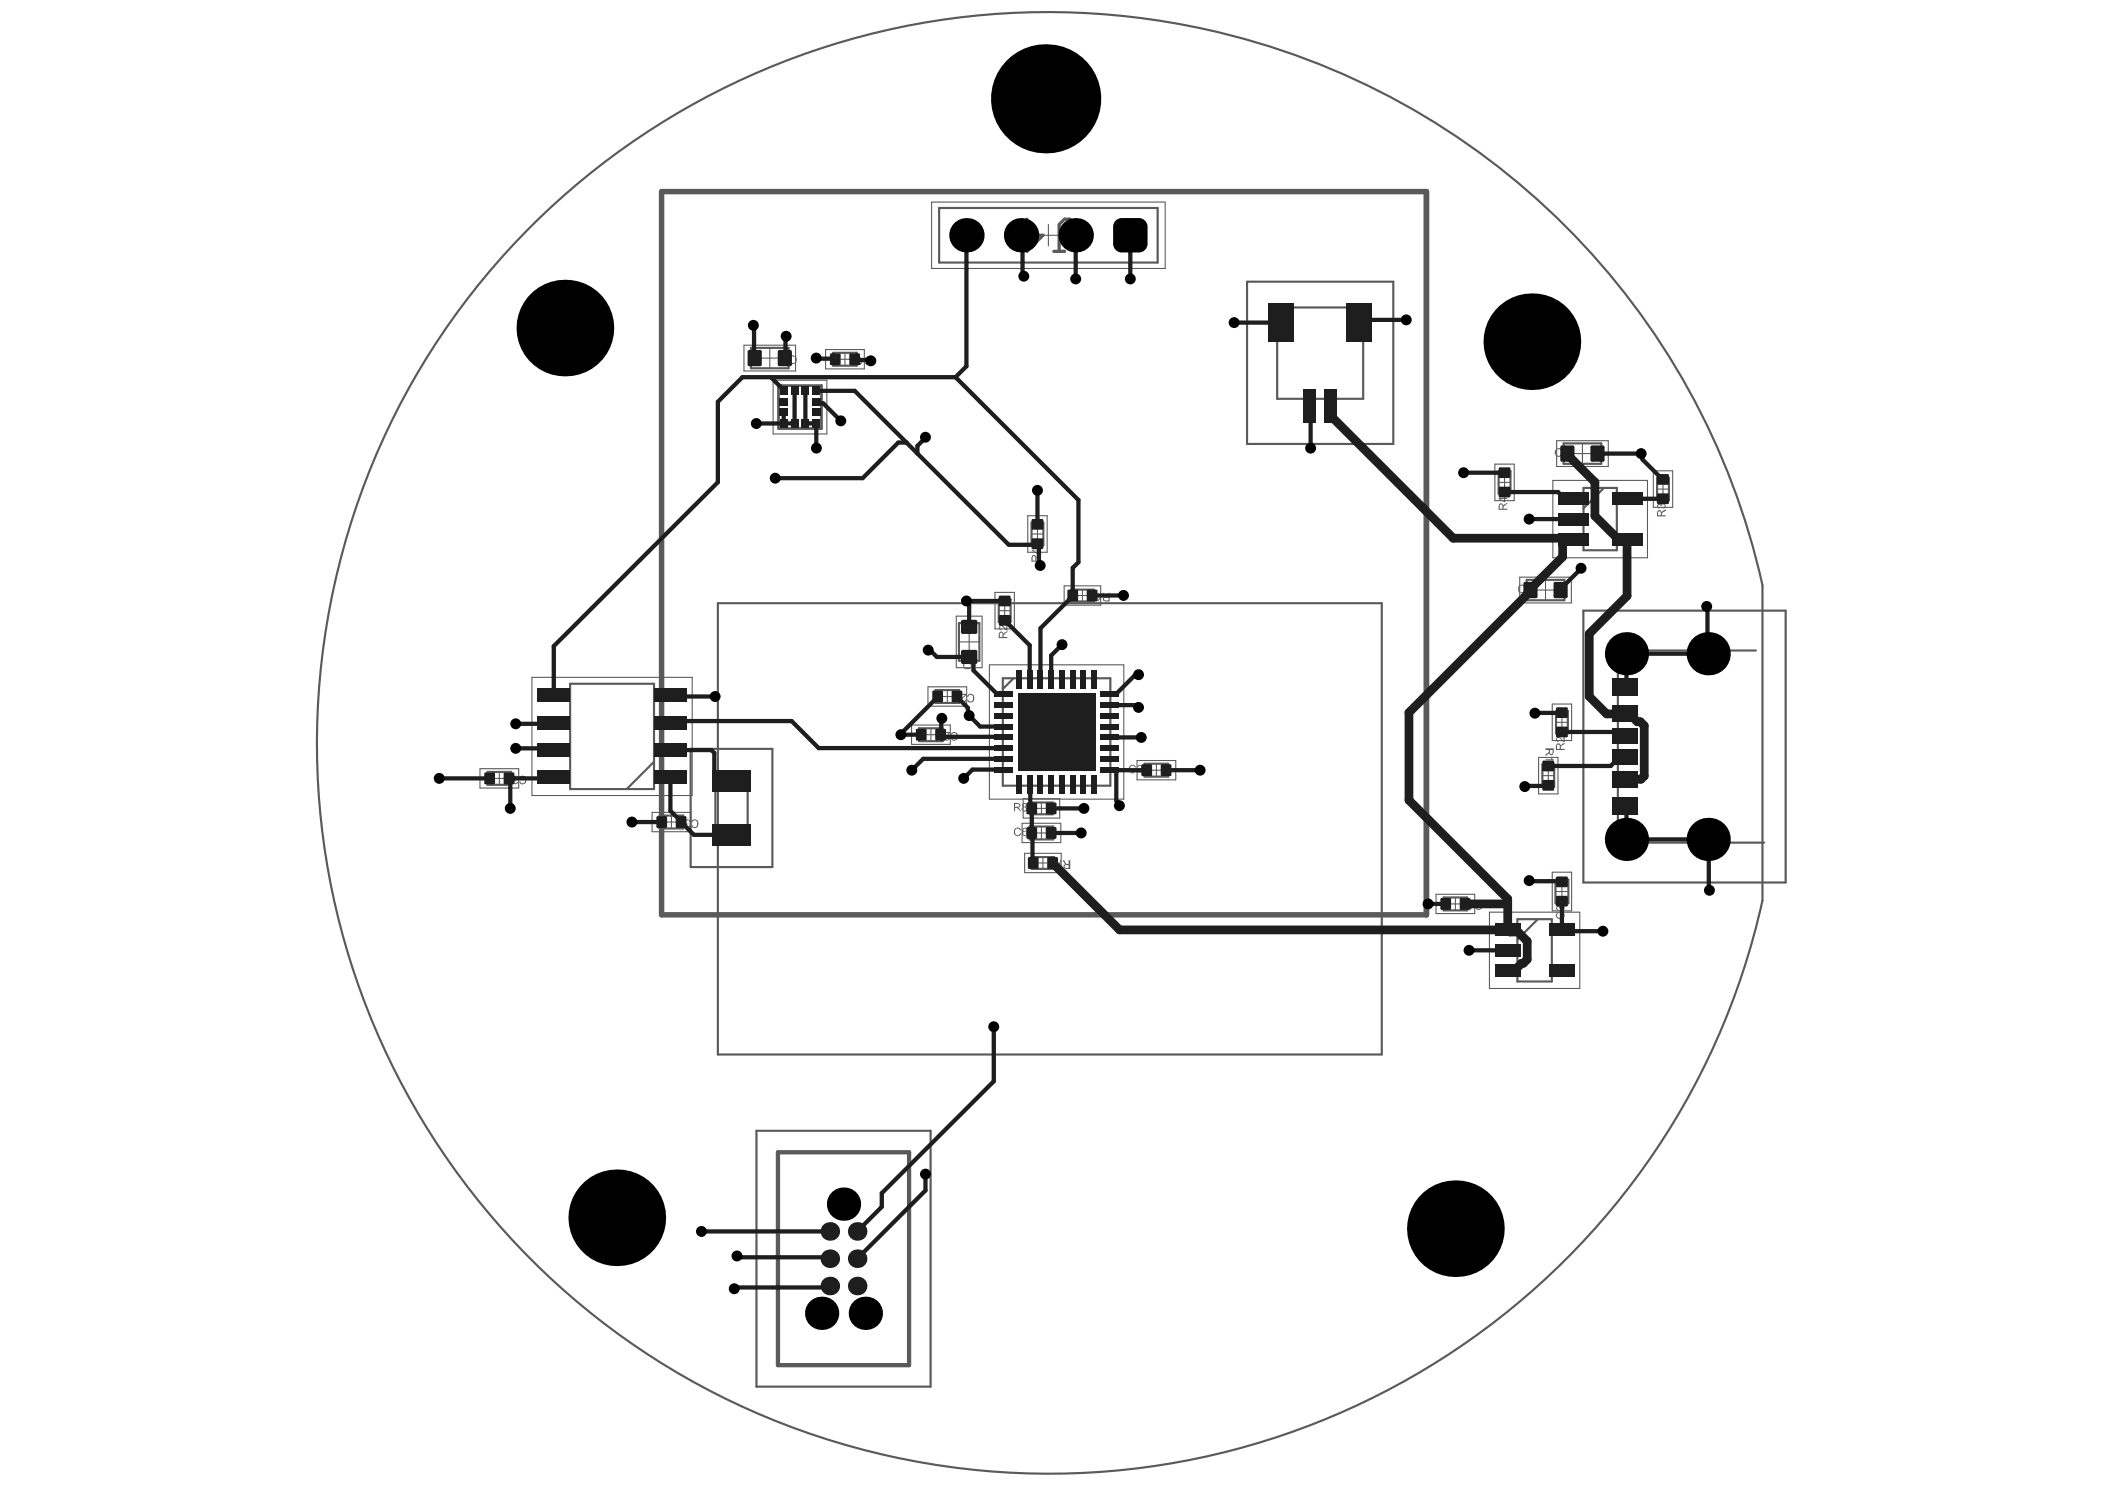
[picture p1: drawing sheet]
<svg xmlns="http://www.w3.org/2000/svg" width="297mm" height="210mm" viewBox="0 0 297 210" stroke-linecap="round" stroke-linejoin="round" font-family="sans-serif">
<g fill="#5a5a5a">
<path d="M136 93.6l.3-.2v.2a.34 .34 0 0 0-.2 .3 .34 .34 0 0 0 .1 .3h.2a.41 .41 0 0 0 .5 0 .41 .41 0 0 0 0-.6h-.2l.1-.2a.52 .52 0 0 1 .3 .7 .52 .52 0 0 1-.6 .3 .5 .5 0 0 1-.5-.2 .5 .5 0 0 1 0-.6z"/>
<path d="M136 92.6h.5l.5 .5v-.5h.1v.7h-.1l-.4-.4a.27 .27 0 0 0-.3-.2 .27 .27 0 0 0-.2 .3l.2 .1v.1h-.2l-.2-.2z"/>
<path d="M135.9 91.9h1.2v.1h-.9l.2 .2h-.2z"/>
<path d="M149.6 121.4h.1v.2l-.4 .8h.6v.1h-.8l.4-.6z"/>
<path d="M122.1 50.4a.6 .6 0 0 1 1 .4 .6 .6 0 0 1-.8 .7l-.3-.2 .2-.2a.39 .39 0 0 0 .6 .2 .39 .39 0 0 0 0-.6v-.2h-.1a.26 .26 0 0 0-.4-.1 .26 .26 0 0 0-.1 .3h-.2z"/>
<path d="M141 88.3a.31 .31 0 0 1 .5 0l.5 .4v-.5h.2v.7h-.4l-.3-.4a.25 .25 0 0 0-.2-.2 .25 .25 0 0 0-.2 .2v.2l.2 .1v.1h-.2l-.2-.3z"/>
<path d="M150.2 122.2l.1 .2h.5v-.4h-.5zM149.9 121.4h.3l.3 .5h.3v-.5h.2v1.2h-.6l-.3-.2-.1-.1 .1-.3 .3-.1h-.1z"/>
<path d="M121.4 50.7v.6l.4-.6zM121.3 50.4h.1v.2h.6v.1l-.6 .8h-.1v-.8h-.2v-.1h.2z"/>
<path d="M120.4 50.5l-.1 .3v.3h.1a.23 .23 0 0 0 .3 .3 .23 .23 0 0 0 .1-.4v-.2a.25 .25 0 0 0-.1-.3 .25 .25 0 0 0-.3 0zM120.3 50.5a.4 .4 0 0 1 .5-.1 .4 .4 0 0 1 .2 .5v.1a.4 .4 0 0 1-.5 .5 .4 .4 0 0 1-.2-.6z"/>
<path d="M141.1 89.4v.5h.4v-.3a.21 .21 0 0 0-.2-.3 .21 .21 0 0 0-.2 .1zM141 89.2a.34 .34 0 0 1 .4-.1 .34 .34 0 0 1 .2 .3l.1-.2 .5-.2v.2l-.6 .4v.3h.6v.1h-1.3z"/>
<path d="M141.1 87.5a.35 .35 0 0 0 .2 .4 .35 .35 0 0 0 .3 0 .25 .25 0 0 0 .3-.1 .25 .25 0 0 0 0-.3l-.7-.1zM141 87.4a.84 .84 0 0 1 1.2 .1 .29 .29 0 0 1-.4 .4 .56 .56 0 0 1-.5 .1 .56 .56 0 0 1-.4-.5z"/>
</g>
<path d="M144.9 30.9v4.6l2.3-2.3h-3.1M148.7 35.5h1.5M151.7 31.7l-.7-.8h-.8l-.7 .8v3.8" fill="none" stroke="#5a5a5a" stroke-width=".46"/>
<g fill="#5a5a5a">
<path d="M219.5 63.4a.53 .53 0 0 1 .9 .1l-.1 .1a.36 .36 0 0 0-.5-.2 .36 .36 0 0 0-.2 .4 .41 .41 0 0 0 .2 .5h.1a.27 .27 0 0 0 .4-.3l.1 .1a.27 .27 0 0 1-.3 .3 .46 .46 0 0 1-.7-.4z"/>
<path d="M220.7 63.5l.4-.3v1.2h-.2v-.9l-.2 .2z"/>
<path d="M97.7 115.7h.1a.48 .48 0 0 1 .6 0v.1a.57 .57 0 0 1 0 .8 .57 .57 0 0 1-.8 0l-.1-.2h.3a.34 .34 0 0 0 .2 .3 .34 .34 0 0 0 .4-.2v-.2a.41 .41 0 0 0-.1-.5 .41 .41 0 0 0-.5 0l-.1 .2h-.2z"/>
<path d="M96.7 115.7l.2-.1h.2l.3 .1-.1 .3a.26 .26 0 0 0-.3-.3 .26 .26 0 0 0-.2 .3 .26 .26 0 0 0 .3 .2v.1a.2 .2 0 0 0-.2 0 .2 .2 0 0 0 0 .3 .17 .17 0 0 0 .2 .1 .17 .17 0 0 0 .1-.3l.2 .1a.35 .35 0 0 1-.6 .2l-.1-.1 .1-.3-.1-.2z"/>
<path d="M96 115.6h.1v.9l.3-.2v.2l-.3 .3h-.1z"/>
<path d="M136.6 97.9h.2a.48 .48 0 0 1 .6 .1v.1a.57 .57 0 0 1-.1 .8 .57 .57 0 0 1-.8 0v-.2h.2a.34 .34 0 0 0 .3 .3 .34 .34 0 0 0 .3-.2v-.2a.41 .41 0 0 0-.1-.5 .41 .41 0 0 0-.5 0l-.1 .2h-.1z"/>
<path d="M135.6 97.9h.8v.1l-.4 .4a.27 .27 0 0 0-.2 .3 .27 .27 0 0 0 .3 .2v-.2l.2 .1a.35 .35 0 0 1-.6 .2 .35 .35 0 0 1 .1-.6l.3-.4h-.5z"/>
<path d="M134.8 97.9a.38 .38 0 0 1 .7 .3l-.2 .1a.23 .23 0 0 0-.3-.3 .23 .23 0 0 0-.2 .3 .23 .23 0 0 0 .3 .2l-.2 .1a.19 .19 0 0 0 0 .3 .19 .19 0 0 0 .3 0l.1-.2 .2 .1h-.1a.31 .31 0 0 1-.4 .3 .31 .31 0 0 1-.2-.4l.1-.1-.1-.1a.33 .33 0 0 1 0-.6z"/>
<path d="M154 83.6h.2v.9l.2-.1v.1l-.3 .4h-.1z"/>
<path d="M219.6 104l.2-.1a.87 .87 0 0 1 .8 .6v-.6h.2v.8l-.2-.1-.4-.3a.23 .23 0 0 0-.3-.3 .23 .23 0 0 0-.2 .3 .23 .23 0 0 0 .2 .2v.1h-.2a.3 .3 0 0 1-.1-.5z"/>
<path d="M134.3 103.3h.1a.48 .48 0 0 1 .7 .1v.1a.57 .57 0 0 1-.1 .8 .57 .57 0 0 1-.8 0l-.1-.2h.3a.34 .34 0 0 0 .3 .2 .34 .34 0 0 0 .3-.1v-.2a.41 .41 0 0 0-.1-.5 .41 .41 0 0 0-.5 0l-.1 .2-.2-.1z"/>
<path d="M133.3 103.3h.8v.1l-.4 .4a.27 .27 0 0 0-.3 .3 .27 .27 0 0 0 .4 .2v-.2l.2 .1a.35 .35 0 0 1-.6 .2 .35 .35 0 0 1 .1-.6l.3-.4h-.5z"/>
<path d="M132.4 103.3h.7v.3l-.4 .3a.25 .25 0 0 0-.2 .2 .25 .25 0 0 0 .2 .2h.2l.1-.2h.1l-.1 .2a.35 .35 0 0 1-.6 0 .35 .35 0 0 1 .2-.5l.3-.4h-.5z"/>
<path d="M73.4 109.5h.1a.48 .48 0 0 1 .7 .1 .57 .57 0 0 1-.1 .9 .57 .57 0 0 1-.8-.1l-.1-.1h.3a.34 .34 0 0 0 .3 .2 .34 .34 0 0 0 .3-.2v-.1a.41 .41 0 0 0-.1-.6 .41 .41 0 0 0-.5 0l-.1 .3-.2-.1z"/>
<path d="M72.4 109.6l.2-.2h.3l.2 .2-.1 .2a.26 .26 0 0 0-.3-.3 .26 .26 0 0 0-.2 .4 .26 .26 0 0 0 .4 .1v.1a.2 .2 0 0 0-.3 .1 .2 .2 0 0 0 0 .2 .17 .17 0 0 0 .3 .1 .17 .17 0 0 0 0-.2h.2a.35 .35 0 0 1-.6 .3l-.1-.2 .1-.3-.1-.1z"/>
<path d="M159.3 108.1a.51 .51 0 0 1 .6-.2 .51 .51 0 0 1 .4 .4h-.2a.32 .32 0 0 0-.3-.3 .32 .32 0 0 0-.3 .3 .34 .34 0 0 0 .2 .6 .33 .33 0 0 0 .3 0 .33 .33 0 0 0 .2-.3l.2 .1a.64 .64 0 0 1-.9 .3l-.2-.4z"/>
<path d="M160.5 108a.39 .39 0 0 1 .6 0 .39 .39 0 0 1-.1 .6l-.3 .4h.5h-.8l.1-.2 .4-.3a.25 .25 0 0 0 .1-.2 .25 .25 0 0 0-.1-.3h-.2v.2l-.3 .1z"/>
<path d="M111.6 50.2h.1a.48 .48 0 0 1 .6 .1v.1a.57 .57 0 0 1 0 .8 .57 .57 0 0 1-.8-.1l-.1-.1h.2a.34 .34 0 0 0 .3 .2 .34 .34 0 0 0 .3-.1v-.2a.41 .41 0 0 0 0-.5 .41 .41 0 0 0-.6 0v.2l-.2-.1z"/>
<path d="M109.9 50.1h.1v1l.2-.2v.2l-.3 .3z"/>
<path d="M143.1 117a.54 .54 0 0 1 .5-.3 .54 .54 0 0 1 .5 .4h-.2a.38 .38 0 0 0-.5-.2 .38 .38 0 0 0-.2 .5 .35 .35 0 0 0 .3 .4 .35 .35 0 0 0 .4-.3l.2 .1a.51 .51 0 0 1-.6 .4 .51 .51 0 0 1-.4-.6z"/>
<path d="M233.9 71.1h.1a.22 .22 0 0 1 .2 0 .22 .22 0 0 1 .2 .1 .37 .37 0 0 1 .5-.1 .37 .37 0 0 1 .1 .5l-.2 .2-.1-.2a.22 .22 0 0 0 .2-.1 .22 .22 0 0 0-.1-.3 .22 .22 0 0 0-.3 .1l-.1 .2a.21 .21 0 0 0-.3-.3 .21 .21 0 0 0-.1 .3l.2 .1-.1 .2a.46 .46 0 0 1-.2-.7z"/>
<path d="M219.6 128.8l.2-.1h.1v.1a.32 .32 0 0 0-.2 .3 .32 .32 0 0 0 .2 .3 .47 .47 0 0 0 .5 0 .47 .47 0 0 0 .2-.4l-.3-.3 .1-.1a.64 .64 0 0 1 .3 .8h-.1a.6 .6 0 0 1-.6 .3 .6 .6 0 0 1-.4-.6z"/>
<path d="M219.6 127.9a.3 .3 0 0 1 .5 .1 .37 .37 0 0 1 .6-.2 .37 .37 0 0 1-.1 .6l-.1 .1-.1-.1a.23 .23 0 0 0 .2-.3 .23 .23 0 0 0-.3-.2 .23 .23 0 0 0-.1 .3l-.2-.2a.19 .19 0 0 0-.2 0 .19 .19 0 0 0 0 .3l.1 .1v.1l-.3-.3z"/>
<path d="M214.3 82.6a.55 .55 0 0 1 .9 .3h-.2a.34 .34 0 0 0-.3-.3 .34 .34 0 0 0-.3 .2v.1a.41 .41 0 0 0 .1 .6 .41 .41 0 0 0 .5 0l.1-.3 .1 .1a.52 .52 0 0 1-.6 .4 .52 .52 0 0 1-.4-.7z"/>
<path d="M215.4 82.6l.1-.1a.39 .39 0 0 1 .5 .1 .39 .39 0 0 1-.1 .6l-.4 .3h.6v.1h-.8l.4-.4a.27 .27 0 0 0 .2-.3 .27 .27 0 0 0-.3-.3l-.1 .3h-.1z"/>
<path d="M208.3 127.2h.2a.48 .48 0 0 1 .6 .1v.1a.57 .57 0 0 1-.1 .8 .57 .57 0 0 1-.8-.1l-.1-.1h.3a.34 .34 0 0 0 .3 .2 .34 .34 0 0 0 .3-.2v-.1a.41 .41 0 0 0-.1-.5 .41 .41 0 0 0-.5 0l-.1 .2-.2-.1z"/>
<path d="M218.1 107.1h.8l-.1-.2 .1-.1 .3 .5h-1.1z"/>
<path d="M155.8 84.4l.1 .3h.5v-.4zM155.6 83.6h.1l.3 .6h.4v-.6h.2v1.3h-.6a.35 .35 0 0 1-.4-.4 .35 .35 0 0 1 .4-.3l-.3-.2z"/>
<path d="M155 84.1v.5l.3-.5zM154.9 83.6h.1v.3h.5v.2l-.5 .8h-.1v-.8h-.2v-.2h.2z"/>
<path d="M211.6 71.3v.5h.4v-.3a.21 .21 0 0 0-.1-.3 .21 .21 0 0 0-.3 .1zM211.5 71.1a.34 .34 0 0 1 .4-.1 .34 .34 0 0 1 .3 .3v-.2l.5-.2v.2l-.5 .4v.3h.5v.1h-1.2z"/>
<path d="M211.7 70.4l.5 .4v-.4zM211.5 70.2h.7v-.1h.2v.1h.3v.2h-.3v.4h-.2l-.7-.4z"/>
<path d="M219.7 105.1v.5h.4v-.3a.21 .21 0 0 0-.1-.3 .21 .21 0 0 0-.3 .1zM219.6 105l.2-.1a.41 .41 0 0 1 .5 .3l.1-.2 .4-.2v.2l-.5 .3v.3h.5v.2h-1.2z"/>
<path d="M71.6 109.6v.5a.26 .26 0 0 0 .1 .4 .26 .26 0 0 0 .4-.2v-.2a.42 .42 0 0 0-.4-.5zM71.5 109.6a.31 .31 0 0 1 .6 0 .68 .68 0 0 1-.3 1 .78 .78 0 0 1-.3-1z"/>
<path d="M161.6 108l-.1 .5a.28 .28 0 0 0 0 .3 .28 .28 0 0 0 .4 .1l.1-.4a.4 .4 0 0 0-.4-.5zM161.4 108a.39 .39 0 0 1 .6 0v.1a.77 .77 0 0 1-.2 1 .29 .29 0 0 1-.4-.3z"/>
<path d="M145.7 78.5v.6h.4v-.4a.21 .21 0 0 0-.1-.3 .21 .21 0 0 0-.3 .1zM145.6 78.4l.2-.1a.41 .41 0 0 1 .4 .3l.2-.2 .4-.2v.2l-.6 .3v.4h.6v.1h-1.3z"/>
<path d="M145.8 77.6l.5 .4v-.4zM145.5 77.5h.8v-.1h.2v.1h.3v.1h-.3v.6h-.2z"/>
<path d="M145.7 76.7a.45 .45 0 0 0 .3 .4 .45 .45 0 0 0 .5-.1 .21 .21 0 0 0 .1-.3 .21 .21 0 0 0-.3-.1zM145.6 76.6a1.02 1.02 0 0 1 1.1 0 .27 .27 0 0 1-.1 .5 .71 .71 0 0 1-1.1-.3z"/>
<path d="M110.9 50.6v.5l.3-.5zM110.7 50.1h.2v.3h.4v.2l-.5 .8h-.1v-.8h-.2v-.2h.2z"/>
<path d="M144.3 116.9h.1a.29 .29 0 0 1 .3-.2 .29 .29 0 0 1 .2 .3h-.1a.25 .25 0 0 0-.4-.1 .25 .25 0 0 0 0 .4l.1-.1a.39 .39 0 0 1 .5 .2 .39 .39 0 0 1-.2 .5 .39 .39 0 0 1-.5-.1l-.1-.1zM144.4 117.4a.25 .25 0 0 0 .1 .4 .25 .25 0 0 0 .3-.1 .25 .25 0 0 0-.1-.4h-.2z"/>
<path d="M143.2 113.4v.4h.3a.21 .21 0 0 0 .4-.1 .21 .21 0 0 0-.3-.3zM143.1 113.3h.8a.28 .28 0 0 1 .1 .4 .28 .28 0 0 1-.3 .2l.4 .5h-.2l-.4-.4h-.3v.4h-.1z"/>
<path d="M144.4 113.5v.1a.16 .16 0 0 0 .1 .2 .16 .16 0 0 0 .2-.1h.1l-.1-.3zM144.3 114a.26 .26 0 0 0 .2 .4 .26 .26 0 0 0 .3-.3 .26 .26 0 0 0-.3-.2zM144.2 113.4h.1a.29 .29 0 0 1 .3-.1 .29 .29 0 0 1 .3 .3v.2h-.2a.37 .37 0 0 1 .1 .6 .37 .37 0 0 1-.6-.1v-.3l.2-.2-.2-.1z"/>
<path d="M234 72.2v.5h.4v-.5l-.2-.1zM233.9 72.1l.3-.2 .2 .2 .1 .2v-.2l.6-.3v.3l-.6 .3v.3h.6v.1h-1.3z"/>
<path d="M207.6 127.6v.5l.3-.5zM207.5 127.1h.1v.3h.5v.2l-.6 .8v-.8h-.2v-.2h.2z"/>
<path d="M218.7 105.8v.5a.22 .22 0 0 0 .3 0 .22 .22 0 0 0 .1-.2v-.3zM218.1 105.6h1.1v.8l-.3 .2-.3-.2v-.2v.1l-.5 .3v-.2l.5-.3v-.3h-.5z"/>
</g>
<g fill="none" stroke="#5a5a5a" stroke-width=".15">
<path d="M131.5 28.5h32.9v9.4h-32.9zM146.4 33.2h3.1M147.9 31.7v3M105 48.7h7.3v3.6h-7.3zM107.2 50.5h2.9M108.6 49.1v2.9M109.1 53.6h7.6v7.6h-7.6zM116.5 49.3h5.5v2.7h-5.5zM118.4 50.7h1.7M119.2 49.8v1.7M145 72.8h2.8v5.1h-2.8zM145.6 75.3h1.6"/>
<path d="M146.4 74.5v1.7M210.9 65.5h2.8v5.1h-2.8zM211.5 68h1.6M212.3 67.2v1.7M219.1 67.8h13.4v10.9h-13.4zM219.7 62.2h7.2v3.6h-7.2zM221.9 64h2.8M223.3 62.5v2.9M233.3 66.4h2.7v5.2h-2.7zM233.8 69h1.7M234.7 68.2v1.6M75.1 95.5h22.6v16.7h-22.6z"/>
<path d="M130.9 96.9h5.5v2.7h-5.5zM132.8 98.3h1.7M133.7 97.4v1.7M134.9 86.9h3.7v7.3h-3.7zM135.3 90.6h2.9M136.8 89.1v2.9M139.6 93.8h19v18.9h-19zM140.4 83.6h2.7v5.1h-2.7zM140.9 86.1h1.7M141.8 85.3v1.7M150.2 82.6h5.1v2.8h-5.1zM151.9 84h1.7"/>
<path d="M152.7 83.2v1.6M214.5 81.4h7.2v3.7h-7.2zM216.7 83.2h2.8M218.1 81.8v2.9M219 99.3h2.8v5.2h-2.8zM67.7 108.4h5.5v2.8h-5.5zM69.6 109.8h1.7M70.5 109v1.6M92 114.6h5.5v2.7h-5.5zM93.9 116h1.7M94.7 115.1v1.7M128.6 102.3h5.5v2.7h-5.5z"/>
<path d="M130.5 103.6h1.7M131.4 102.8v1.7M144.2 116.1h5.5v2.8h-5.5zM144.4 112.7h5.1v2.7h-5.1zM146.1 117.5h1.7M146.1 114h1.7M147 113.2v1.7M147 116.7v1.6M160.4 107.3h5.5v2.7h-5.5zM162.3 108.6h1.7M163.2 107.8v1.7M217.1 106.8h2.7v5.2h-2.7z"/>
<path d="M217.6 109.4h1.7M218.5 108.6v1.6M219.6 101.9h1.6M220.4 101.1v1.6M144.6 120.4h5.1v2.7h-5.1zM146.3 121.7h1.7M147.2 120.9v1.7M202.6 126.1h5.5v2.8h-5.5zM204.5 127.5h1.7M205.4 126.7v1.6M210.2 128.7h12.7v10.7h-12.7zM219 123h2.8v5.5h-2.8z"/>
<path d="M219.6 125.8h1.6M220.4 124.9v1.7"/>
</g>
<g fill="none" stroke="#5a5a5a" stroke-width=".3">
<path d="M76.8 30.1a103.2 103.2 0 0 1 171.9 52.5v44.4a103.2 103.2 0 0 1-119.5 79.2 103.2 103.2 0 0 1-83.3-116.7 102.7 102.7 0 0 1 30.9-59.4zM132.5 29.3h30.9v7.7h-30.9zM176 39.7h20.6v22.9h-20.6zM106 49.1h5.3v2.9h-5.3zM117.6 49.8h3.3v1.8h-3.3zM180.2 43.4h12.2v12.9h-12.2zM145.6 73.7h1.6v3.2h-1.6zM211.5 66.5h1.6v3.1h-1.6zM220.6 62.5h5.4v2.9h-5.4zM223.4 68.8h4.8v8.8h-4.8zM226.3 68.8l-2.9 2.9M233.8 67.4h1.7v3.2h-1.7z"/>
<path d="M80.5 96.5h11.8v14.8h-11.8zM101.3 85.1h93.7v63.7h-93.7zM132 97.3h3.3v1.9h-3.3zM135.3 87.9h2.9v5.3h-2.9zM140.9 84.5h1.7v3.2h-1.7zM141.5 95.7h15.2v15.1h-15.2zM143 95.7l-1.5 1.5M151.1 83.2h3.2v1.6h-3.2zM215.4 81.8h5.3v2.9h-5.3zM223.4 86.1h28.6v38.4h-28.6zM247.8 91.8h-19.5v27.1h20.6M68.8 108.9h3.3v1.8h-3.3z"/>
<path d="M92.3 107.5l-3.9 3.8M93.1 115.1h3.3v1.8h-3.3zM97.5 105.6h11.5v16.7h-11.5zM100.9 109.1h4.6v9.7h-4.6zM129.7 102.7h3.3v1.9h-3.3zM145.3 116.6h3.3v1.8h-3.3zM145.4 113.2h3.2v1.7h-3.2zM161.5 107.7h3.4v1.9h-3.4zM217.6 107.8h1.7v3.2h-1.7zM219.6 100.3h1.6v3.2h-1.6zM145.6 120.9h3.2v1.7h-3.2zM203.7 126.6h3.3v1.8h-3.3z"/>
<path d="M214.1 129.7h4.9v8.8h-4.9zM217 129.7l-2.9 2.8M219.5 124.1h1.8v3.3h-1.8zM106.7 159.5h24.6v36.1h-24.6z"/>
<circle cx="115.2" cy="55.2" r=".15"/>
</g>
<path d="M109.8 162.5h18.5v30.1h-18.5z" fill="none" stroke="#5a5a5a" stroke-width=".61"/>
<path d="M109.9 54.4h6v6.1h-6z" fill="none" stroke="#5a5a5a" stroke-width=".39"/>
<path d="M93.4 27h107.9v102.1h-107.9z" fill="none" stroke="#5a5a5a" stroke-width=".77"/>
<g fill="none" stroke="#1e1e1e" stroke-width=".6">
<path d="M136.4 33.2v18.5l-1.6 1.5M144.1 33.2l.2 .2v5.4l.2 .2M151.8 33.2v6.1M159.5 33.2v6.1M106.3 45.9l.1 .1v4.4l.1 .1M108.8 53.2l1.8 1.9M110.6 58.2v1.5M110.6 59.7h-3.9M110.9 47.4l-.1 .1v2.9l-.1 .1M112.1 55.1v4.6h-1.5M113.6 55.1v4.6h1.6v3.5M115.2 55.1h5.4l21.7 21.7h4.2l.1 .2v2.6l.2 .2"/>
<path d="M115.2 50.5l.1 .1h2.5l.1 .1M115.2 56.7l.2 .2h.8l2.4 2.5M120.6 50.7l.1 .1h2.1l.1 .1M134.8 53.2l17.4 17.3v8.8l-.8 .8v4l-4.6 4.5v7.2M134.8 53.2h-30l-3.5 3.5v11.3l-23.2 23.2v6.9M174.2 45.5h6.6M180.8 45.5h.1M184.8 57.2l.1 .2v5.8M198.4 45.1h-6.3l-.3 .4M127.9 62.4h-1.1l-5.1 5.1h-12.3M130.6 61.7l-1.1 1.2v1.1M146.4 69.2v4.8"/>
<path d="M206.5 66.7h5.8M212.3 69.4h7.6l.9 .9h1.2M215.8 73.2h6.2M225.4 64h6.2l.2 .2v.6l2.7 2.8h.3M229.6 70.3v.1M229.6 70.4h5.1M94.6 98.1l.1 .2h6.2M131 91.7h.2l1 1h4.4M132.3 98.3l-5.2 5.2v.1h2.9M135 98.3l1.6 1.6v.9l1.7 1.7h3.4M136.8 92.7l.6 .6v1.3l3.3 3.4h1M141.8 84.8h-5.4v.2l.4 .4v3"/>
<path d="M141.8 87.5l3.5 3.5v4.8M149.9 90.9l-1.6 1.6v3.3M156.5 99.5h3.6l.3 .3h.3M158.5 84h-4.4M158.5 84h.1M160.7 95.2l-.2 .2h-.5l-2.6 2.6h-.9M223.1 80.2l-2.9 2.9v.1M240.8 85.5l.1 .2v6.4l.1 .1h-11.5v4.5l-.2 .3M62 109.8h7.1M72.8 105.6h5.1l.2 .2M78.1 109.7l-.1 .1h-6v4.2M78.1 102l-.1 .1h-5.2"/>
<path d="M89.2 116h3.6M94.6 102l.2-.3h16.9l3.8 3.8h26.2M94.6 105.8h5.8l.4 .4v2.8l1.2 1.2h1.2M94.6 109.7v4.7l1.5 1.5v.1l1.8 1.8h5.3M132.9 101.3l-.1 .1v2.2h-.1l.3 .3h8.6l.1 .1M141.7 108.6h-4.5l-1.2 1.2M141.7 107h-11.4l-1.6 1.6M145.3 110.7l.1 .1v3l.2 .2 .1 7.6 .1 .1M148.3 114h4.7M152.6 117.5h-3.8l-.2 .2M156.5 108.6h.9h.1M156.5 104h4.5"/>
<path d="M157.5 108.6v4.4l.5 .4v.3M157.5 108.6h4.3M161 104h.1M164.5 108.6h4.8M218.5 110.8l-.1 .1h-3.1l-.1 .1M220.4 100.5l-3.8 .1M220.4 103.3h8.3l.6 .5M229.3 113.7l.2 .2v4.5h11.5l.1 .1v7l.1 .1M229.3 106.8h-.8l-1.2 1.3h-8.8M201.5 127.5h2.5M207.3 134.1h5.5M215.8 124.2l.1 .1h4.4l.1 .1"/>
<path d="M220.4 127.1l-.1 4.1 .2 .2h5.7M140.2 144.8v7.7l-15.8 15.8v1.9l-3.4 3.5M99 173.7h18.1M104 177.2l.2 .2h12.7l.2 .2M130.6 165.6v2.3l-9.6 9.7M117.1 181.4l-.2 .2h-13.1l-.2 .2"/>
</g>
<path d="M187.8 57.2v1.5l17.3 17.2h15.4v2.7l-4.5 4.5v.3l-17.2 17.1v12.4l14 13.9v4.4l.3 .3h1.1l1.3 1.3v2.5l-.5 .6h-.3l-1 1h-.9M221.2 64v.1l3.9 3.9v4.8l3.3 3.4h.5M229.6 76.1v8l-5.3 5.3v8.9l2.4 2.4h3.2l1.1 1.1h.5l.5 .6v7.1l-.4 .4h-2.3M148.5 121.7l9.5 9.5h53.6l.1 .1M206.7 127.5h6.1" fill="none" stroke="#1e1e1e" stroke-width="1.2"/>
<g fill="#000">
<path d="M157.1 34.4h1.2v1.2a1.21 1.21 0 0 1-1.2-1.2zM157.3 31.3l.6-.5h.4v1.2h-1.2zM160.7 34.4h1.2a1.21 1.21 0 0 1-1.2 1.2zM160.7 30.8a1.21 1.21 0 0 1 1.2 1.2h-1.2z"/>
<circle cx="147.6" cy="13.9" r="7.7"/>
<circle cx="136.4" cy="33.2" r="2.43"/>
<circle cx="144.1" cy="33.2" r="2.43"/>
<circle cx="144.5" cy="39" r=".77"/>
<circle cx="151.8" cy="39.3" r=".77"/>
<circle cx="151.8" cy="33.2" r="2.43"/>
<circle cx="159.5" cy="39.3" r=".77"/>
<circle cx="79.7" cy="46.3" r="6.8"/>
<circle cx="106.3" cy="45.9" r=".77"/>
<circle cx="106.7" cy="59.7" r=".77"/>
<circle cx="110.9" cy="47.4" r=".77"/>
<circle cx="115.2" cy="50.5" r=".77"/>
<circle cx="118.6" cy="59.4" r=".77"/>
<circle cx="122.9" cy="50.9" r=".77"/>
<circle cx="174.2" cy="45.5" r=".77"/>
<circle cx="198.4" cy="45.1" r=".77"/>
<circle cx="216.2" cy="48.2" r="6.8"/>
<circle cx="109.4" cy="67.5" r=".77"/>
<circle cx="115.2" cy="63.2" r=".77"/>
<circle cx="130.6" cy="61.7" r=".77"/>
<circle cx="146.4" cy="69.2" r=".77"/>
<circle cx="146.8" cy="79.8" r=".77"/>
<circle cx="184.9" cy="63.2" r=".77"/>
<circle cx="206.5" cy="66.7" r=".77"/>
<circle cx="215.8" cy="73.2" r=".77"/>
<circle cx="231.6" cy="64" r=".77"/>
<circle cx="100.9" cy="98.3" r=".77"/>
<circle cx="131" cy="91.7" r=".77"/>
<circle cx="136.4" cy="84.8" r=".77"/>
<circle cx="149.9" cy="90.9" r=".77"/>
<circle cx="158.5" cy="84" r=".77"/>
<circle cx="160.7" cy="99.8" r=".77"/>
<circle cx="160.7" cy="95.2" r=".77"/>
<circle cx="223.1" cy="80.2" r=".77"/>
<circle cx="229.5" cy="92.2" r="3"/>
<circle cx="240.8" cy="85.5" r=".77"/>
<circle cx="241" cy="92.2" r="3"/>
<circle cx="62" cy="109.8" r=".77"/>
<circle cx="72" cy="114" r=".77"/>
<circle cx="72.8" cy="105.6" r=".77"/>
<circle cx="72.8" cy="102.1" r=".77"/>
<circle cx="89.2" cy="116" r=".77"/>
<circle cx="127.1" cy="103.6" r=".77"/>
<circle cx="128.7" cy="108.6" r=".77"/>
<circle cx="132.9" cy="101.3" r=".77"/>
<circle cx="136" cy="109.8" r=".77"/>
<circle cx="136.8" cy="100.9" r=".77"/>
<circle cx="145.6" cy="104.8" r=".77"/>
<circle cx="151.8" cy="100.2" r=".77"/>
<circle cx="152.6" cy="117.5" r=".77"/>
<circle cx="153" cy="114" r=".77"/>
<circle cx="158" cy="113.7" r=".77"/>
<circle cx="161" cy="104" r=".77"/>
<circle cx="169.3" cy="108.6" r=".77"/>
<circle cx="215.2" cy="111" r=".77"/>
<circle cx="216.6" cy="100.6" r=".77"/>
<circle cx="229.5" cy="118.4" r="3"/>
<circle cx="241" cy="118.4" r="3"/>
<circle cx="201.5" cy="127.5" r=".77"/>
<circle cx="207.3" cy="134.1" r=".77"/>
<circle cx="215.8" cy="124.2" r=".77"/>
<circle cx="226.2" cy="131.4" r=".77"/>
<circle cx="241.2" cy="125.6" r=".77"/>
<circle cx="140.2" cy="144.8" r=".77"/>
<circle cx="87" cy="171.8" r="6.8"/>
<circle cx="99" cy="173.7" r=".77"/>
<circle cx="104" cy="177.2" r=".77"/>
<circle cx="119" cy="169.9" r="2.35"/>
<circle cx="130.6" cy="165.6" r=".77"/>
<circle cx="205.4" cy="173.3" r="6.8"/>
<circle cx="103.6" cy="181.8" r=".77"/>
<circle cx="115.9" cy="185.3" r="2.35"/>
<circle cx="122.1" cy="185.3" r="2.35"/>
</g>
<path d="M157.1 32l1.2-1.2h2.4l1.2 1.2v2.4l-1.2 1.2h-2.4l-1.2-1.2z" fill-rule="evenodd" fill="#000"/>
<g fill="#1e1e1e">
<path d="M135.6 91.9l.3-.2h1.8l.2 .2v1.5l-.2 .3h-1.8l-.3-.3z" fill-rule="evenodd"/>
<path d="M135.6 87.7l.3-.3h1.8l.2 .3v1.5l-.2 .2h-1.8l-.3-.2z" fill-rule="evenodd"/>
<path d="M145.6 73.4l.2-.2h1.2l.2 .2v1.1l-.2 .2h-1.2l-.2-.2z" fill-rule="evenodd"/>
<path d="M153.3 83.4l.2-.2h1.2l.2 .2v1.3l-.2 .1h-1.2l-.2-.1z" fill-rule="evenodd"/>
<path d="M161.1 108l.1-.2h1.2l.2 .2v1.3l-.2 .2h-1.2l-.1-.2z" fill-rule="evenodd"/>
<path d="M219.6 126.6l.2-.2h1.3l.1 .2v1.1l-.1 .2h-1.3l-.2-.2z" fill-rule="evenodd"/>
<path d="M155.2 108.2h2.6v.7h-2.6z" fill-rule="evenodd"/>
<path d="M218.5 130.3h3.7v1.8h-3.7z" fill-rule="evenodd"/>
<path d="M140.4 97.6h2.5v.7h-2.5z" fill-rule="evenodd"/>
<path d="M140.4 103.6h2.5v.8h-2.5z" fill-rule="evenodd"/>
<path d="M119.8 50l.2-.2h1.2l.2 .2v1.3l-.2 .2h-1.2l-.2-.2z" fill-rule="evenodd"/>
<path d="M114.6 59.1h1.1v1.2h-1.1z" fill-rule="evenodd"/>
<path d="M109.7 49.6l.3-.2h1.5l.2 .2v1.8l-.2 .3h-1.5l-.3-.3z" fill-rule="evenodd"/>
<path d="M113.1 59.1h1.1v1.2h-1.1z" fill-rule="evenodd"/>
<path d="M113.1 54.5h1.1v1.2h-1.1z" fill-rule="evenodd"/>
<path d="M132 103l.2-.2h1.1l.2 .2v1.3l-.2 .2h-1.1l-.2-.2z" fill-rule="evenodd"/>
<path d="M75.8 108.7h4.7v1.9h-4.7z" fill-rule="evenodd"/>
<path d="M71.1 109.2l.2-.2h1.1l.2 .2v1.2l-.2 .2h-1.1l-.2-.2z" fill-rule="evenodd"/>
<path d="M233.8 67.1l.2-.2h1.3l.2 .2v1.1l-.2 .2h-1.3l-.2-.2z" fill-rule="evenodd"/>
<path d="M224.4 63.1l.3-.3h1.5l.2 .3v1.8l-.2 .2h-1.5l-.3-.2z" fill-rule="evenodd"/>
<path d="M219.9 72.3h4.2v1.8h-4.2z" fill-rule="evenodd"/>
<path d="M189.9 42.8h3.7v5.4h-3.7z" fill-rule="evenodd"/>
<path d="M179 42.8h3.6v5.4h-3.6z" fill-rule="evenodd"/>
<path d="M219.2 82.3l.3-.2h1.5l.2 .2v1.8l-.2 .3h-1.5l-.3-.3z" fill-rule="evenodd"/>
<path d="M183.9 54.9h1.8v4.7h-1.8z" fill-rule="evenodd"/>
<path d="M227.5 112.4h3.6v2.5h-3.6z" fill-rule="evenodd"/>
<path d="M227.5 95.8h3.6v2.4h-3.6z" fill-rule="evenodd"/>
<path d="M219.6 100l.2-.2h1.3l.1 .2v1.1l-.1 .2h-1.3l-.2-.2z" fill-rule="evenodd"/>
<path d="M219.6 123.8l.2-.2h1.3l.1 .2v1.2l-.1 .2h-1.3l-.2-.2z" fill-rule="evenodd"/>
<path d="M217.8 110h1.3l.2 .2v1.1l-.2 .2h-1.3l-.2-.2v-1.1z" fill-rule="evenodd"/>
<path d="M203.2 126.9l.2-.2h1.2l.2 .2v1.3l-.2 .1h-1.2l-.2-.1z" fill-rule="evenodd"/>
<path d="M210.9 133.1h3.7v1.9h-3.7z" fill-rule="evenodd"/>
<path d="M117.1 50l.2-.2h1.1l.2 .2v1.3l-.2 .2h-1.1l-.2-.2z" fill-rule="evenodd"/>
<path d="M131.6 97.6l.1-.2h1.2l.2 .2v1.3l-.2 .2h-1.2l-.1-.2z" fill-rule="evenodd"/>
<path d="M111.6 54.5h1.1v1.2h-1.1z" fill-rule="evenodd"/>
<path d="M110 57.7h1.2v1h-1.2z" fill-rule="evenodd"/>
<path d="M105.5 49.6l.2-.2h1.5l.3 .2v1.8l-.3 .3h-1.5l-.2-.3z" fill-rule="evenodd"/>
<path d="M111.6 59.1h1.1v1.2h-1.1z" fill-rule="evenodd"/>
<path d="M110.1 59.1h1v1.2h-1z" fill-rule="evenodd"/>
<path d="M140.9 84.2l.2-.2h1.3l.2 .2v1.1l-.2 .2h-1.3l-.2-.2z" fill-rule="evenodd"/>
<path d="M163.8 108l.2-.2h1.1l.2 .2v1.3l-.2 .2h-1.1l-.2-.2z" fill-rule="evenodd"/>
<path d="M143.6 97.8h11v10.9h-11z" fill-rule="evenodd"/>
<path d="M129.2 103l.2-.2h1.2l.2 .2v1.3l-.2 .2h-1.2l-.2-.2z" fill-rule="evenodd"/>
<path d="M147.6 116.9l.2-.2h1.1l.2 .2v1.2l-.2 .2h-1.1l-.2-.2z" fill-rule="evenodd"/>
<path d="M147.6 113.4l.2-.2h1.1l.2 .2v1.3l-.2 .2h-1.1l-.2-.2z" fill-rule="evenodd"/>
<path d="M92.3 97.1h4.6v2h-4.6z" fill-rule="evenodd"/>
<path d="M92.6 115.3l.2-.2h1.1l.2 .2v1.3l-.2 .2h-1.1l-.2-.2z" fill-rule="evenodd"/>
<path d="M68.3 109.2l.2-.2h1.2l.2 .2v1.2l-.2 .2h-1.2l-.2-.2z" fill-rule="evenodd"/>
<path d="M145 121.1l.2-.2h1.2l.2 .2v1.3l-.2 .2h-1.2l-.2-.2z" fill-rule="evenodd"/>
<path d="M147.8 121.1l.2-.2h1.1l.2 .2v1.3l-.2 .2h-1.1l-.2-.2z" fill-rule="evenodd"/>
<path d="M219.9 75.2h4.2v1.8h-4.2z" fill-rule="evenodd"/>
<path d="M215 82.3l.2-.2h1.5l.3 .2v1.8l-.3 .3h-1.5l-.2-.3z" fill-rule="evenodd"/>
<path d="M186.9 54.9h1.8v4.7h-1.8z" fill-rule="evenodd"/>
<path d="M210.9 130.3h3.7v1.8h-3.7z" fill-rule="evenodd"/>
<path d="M210.9 136h3.7v1.8h-3.7z" fill-rule="evenodd"/>
<path d="M206 126.9l.2-.2h1.1l.2 .2v1.3l-.2 .1h-1.1l-.2-.1z" fill-rule="evenodd"/>
<path d="M144.8 113.4l.2-.2h1.2l.2 .2v1.3l-.2 .2h-1.2l-.2-.2z" fill-rule="evenodd"/>
<path d="M144.8 116.9l.2-.2h1.2l.2 .2v1.2l-.2 .2h-1.2l-.2-.2z" fill-rule="evenodd"/>
<path d="M144.9 109.4h.8v2.6h-.8z" fill-rule="evenodd"/>
<path d="M148 94.5h.7v2.6h-.7z" fill-rule="evenodd"/>
<path d="M145.6 76.1l.2-.2h1.2l.2 .2v1.2l-.2 .1h-1.2l-.2-.1z" fill-rule="evenodd"/>
<path d="M114.6 54.5h1.1v1.2h-1.1z" fill-rule="evenodd"/>
<path d="M75.8 101h4.7v1.9h-4.7z" fill-rule="evenodd"/>
<path d="M140.4 108.2h2.5v.7h-2.5z" fill-rule="evenodd"/>
<path d="M114.6 56.1h1.2v1.1h-1.2z" fill-rule="evenodd"/>
<path d="M150.6 83.4l.2-.2h1.1l.2 .2v1.3l-.2 .1h-1.1l-.2-.1z" fill-rule="evenodd"/>
<path d="M146.4 94.5h.8v2.6h-.8z" fill-rule="evenodd"/>
<path d="M110.1 54.5h1v1.2h-1z" fill-rule="evenodd"/>
<path d="M75.8 97.1h4.7v2h-4.7z" fill-rule="evenodd"/>
<path d="M92.3 108.7h4.6v1.9h-4.6z" fill-rule="evenodd"/>
<path d="M92.3 104.8h4.6v2h-4.6z" fill-rule="evenodd"/>
<path d="M92.3 101h4.6v1.9h-4.6z" fill-rule="evenodd"/>
<path d="M75.8 104.8h4.7v2h-4.7z" fill-rule="evenodd"/>
<path d="M140.9 86.9l.2-.2h1.3l.2 .2v1.2l-.2 .2h-1.3l-.2-.2z" fill-rule="evenodd"/>
<path d="M218.5 136h3.7v1.8h-3.7z" fill-rule="evenodd"/>
<path d="M220.2 63.1l.2-.3h1.5l.3 .3v1.8l-.3 .2h-1.5l-.2-.2z" fill-rule="evenodd"/>
<path d="M100.5 108.7h5.5v3h-5.5z" fill-rule="evenodd"/>
<path d="M100.5 116.2h5.5v3.1h-5.5z" fill-rule="evenodd"/>
<path d="M140.4 105.2h2.5v.7h-2.5z" fill-rule="evenodd"/>
<path d="M95.4 115.3l.1-.2h1.2l.2 .2v1.3l-.2 .2h-1.2l-.1-.2z" fill-rule="evenodd"/>
<path d="M134.3 97.6l.2-.2h1.1l.2 .2v1.3l-.2 .2h-1.1l-.2-.2z" fill-rule="evenodd"/>
<path d="M155.2 97.6h2.6v.7h-2.6z" fill-rule="evenodd"/>
<path d="M227.5 105.8h3.6v2.1h-3.6z" fill-rule="evenodd"/>
<path d="M227.5 99.6h3.6v2.3h-3.6z" fill-rule="evenodd"/>
<path d="M227.5 102.7h3.6v2.2h-3.6z" fill-rule="evenodd"/>
<path d="M227.5 108.8h3.6v2.3h-3.6z" fill-rule="evenodd"/>
<path d="M227.5 75.2h4.2v1.8h-4.2z" fill-rule="evenodd"/>
<path d="M217.6 107.5l.2-.2h1.3l.2 .2v1.1l-.2 .2h-1.3l-.2-.2z" fill-rule="evenodd"/>
<path d="M219.6 102.7l.2-.2h1.3l.1 .2v1.1l-.1 .2h-1.3l-.2-.2z" fill-rule="evenodd"/>
<path d="M211.5 68.8l.2-.1h1.3l.1 .1v1.2l-.1 .2h-1.3l-.2-.2z" fill-rule="evenodd"/>
<path d="M211.5 66.1l.2-.2h1.3l.1 .2v1.2l-.1 .1h-1.3l-.2-.1z" fill-rule="evenodd"/>
<path d="M143.4 94.5h.8v2.6h-.8z" fill-rule="evenodd"/>
<path d="M144.9 94.5h.8v2.6h-.8z" fill-rule="evenodd"/>
<path d="M149.5 94.5h.7v2.6h-.7z" fill-rule="evenodd"/>
<path d="M151 94.5h.8v2.6h-.8z" fill-rule="evenodd"/>
<path d="M152.5 94.5h.8v2.6h-.8z" fill-rule="evenodd"/>
<path d="M154 94.5h.8v2.6h-.8z" fill-rule="evenodd"/>
<path d="M155.2 99.1h2.6v.7h-2.6z" fill-rule="evenodd"/>
<path d="M155.2 100.6h2.6v.8h-2.6z" fill-rule="evenodd"/>
<path d="M155.2 102.1h2.6v.8h-2.6z" fill-rule="evenodd"/>
<path d="M155.2 103.6h2.6v.8h-2.6z" fill-rule="evenodd"/>
<path d="M155.2 105.2h2.6v.7h-2.6z" fill-rule="evenodd"/>
<path d="M155.2 106.7h2.6v.7h-2.6z" fill-rule="evenodd"/>
<path d="M154 109.4h.8v2.6h-.8z" fill-rule="evenodd"/>
<path d="M152.5 109.4h.8v2.6h-.8z" fill-rule="evenodd"/>
<path d="M151 109.4h.8v2.6h-.8z" fill-rule="evenodd"/>
<path d="M149.5 109.4h.7v2.6h-.7z" fill-rule="evenodd"/>
<path d="M148 109.4h.7v2.6h-.7z" fill-rule="evenodd"/>
<path d="M146.4 109.4h.8v2.6h-.8z" fill-rule="evenodd"/>
<path d="M143.4 109.4h.8v2.6h-.8z" fill-rule="evenodd"/>
<path d="M140.4 106.7h2.5v.7h-2.5z" fill-rule="evenodd"/>
<path d="M140.4 102.1h2.5v.8h-2.5z" fill-rule="evenodd"/>
<path d="M140.4 100.6h2.5v.8h-2.5z" fill-rule="evenodd"/>
<path d="M140.4 99.1h2.5v.7h-2.5z" fill-rule="evenodd"/>
<path d="M114.6 57.7h1.2v1h-1.2z" fill-rule="evenodd"/>
<path d="M110 56.1h1.2v1.1h-1.2z" fill-rule="evenodd"/>
<path d="M234 69.6h1.3l.2 .2v1.1l-.2 .2h-1.3l-.2-.2v-1.1z" fill-rule="evenodd"/>
<path d="M227.5 69.4h4.2v1.9h-4.2z" fill-rule="evenodd"/>
<path d="M219.9 69.4h4.2v1.9h-4.2z" fill-rule="evenodd"/>
</g>
<g fill="#1e1e1e">
<path d="M135.6 93.4h.3v.3l-.2-.1z"/>
<path d="M137.7 93.4h.2l-.1 .2-.1 .1z"/>
<path d="M137.7 91.7h.1l.1 .2h-.2z"/>
<path d="M135.7 91.7h.2v.2h-.3z"/>
<path d="M135.6 89.2h.3v.2h-.2z"/>
<path d="M137.7 89.2h.2l-.1 .2h-.1z"/>
<path d="M137.7 87.4l.1 .1 .1 .2h-.2z"/>
<path d="M135.7 87.5l.2-.1v.3h-.3z"/>
<path d="M145.6 74.5h.2v.2z"/>
<path d="M147 74.5h.2l-.2 .2z"/>
<path d="M147 73.2l.2 .2h-.2z"/>
<path d="M145.6 73.3l.2-.1v.2h-.2z"/>
<path d="M154.7 84.7h.2l-.2 .1z"/>
<path d="M154.7 83.2l.2 .2h-.2z"/>
<path d="M153.4 83.2h.1v.2h-.2z"/>
<path d="M153.3 84.7h.2v.1z"/>
<path d="M161.1 107.9l.1-.1v.2h-.1z"/>
<path d="M161.1 109.3h.1v.2z"/>
<path d="M162.4 109.3h.2l-.2 .2z"/>
<path d="M162.4 107.8l.2 .2h-.2z"/>
<path d="M219.6 127.7h.2v.2z"/>
<path d="M221.1 127.7h.1l-.1 .2z"/>
<path d="M221.1 126.4l.1 .2h-.1z"/>
<path d="M219.6 126.4h.2v.2h-.2z"/>
<path d="M121.2 51.3h.2l-.2 .2z"/>
<path d="M121.2 49.8l.2 .2h-.2z"/>
<path d="M119.9 49.9l.1-.1v.2h-.2z"/>
<path d="M119.8 51.3h.2v.2z"/>
<path d="M111.5 51.4h.2v.2l-.2 .1z"/>
<path d="M111.5 49.4h.2v.2h-.2z"/>
<path d="M109.8 49.4h.2v.2h-.3z"/>
<path d="M109.7 51.4h.3v.3l-.2-.1z"/>
<path d="M133.3 104.3h.2l-.2 .2z"/>
<path d="M133.3 102.8l.2 .2h-.2z"/>
<path d="M132 102.9l.2-.1v.2h-.2z"/>
<path d="M132 104.3h.2v.2z"/>
<path d="M72.4 110.4h.2l-.2 .2z"/>
<path d="M72.4 109l.2 .2h-.2z"/>
<path d="M71.1 109h.2v.2h-.2z"/>
<path d="M71.1 110.4h.2v.2z"/>
<path d="M233.8 68.2h.2v.2z"/>
<path d="M235.3 68.2h.2l-.2 .2z"/>
<path d="M235.3 66.9l.2 .2h-.2z"/>
<path d="M233.9 66.9h.1v.2h-.2z"/>
<path d="M224.5 62.9l.2-.1v.3h-.3z"/>
<path d="M224.4 64.9h.3v.2h-.2z"/>
<path d="M226.2 64.9h.2v.2h-.2z"/>
<path d="M226.2 62.8l.2 .1v.2h-.2z"/>
<path d="M219.3 82.2l.2-.1v.2h-.3z"/>
<path d="M219.2 84.1h.3v.3l-.2-.1z"/>
<path d="M221 84.1h.2l-.1 .2-.1 .1z"/>
<path d="M221 82.1l.1 .1 .1 .1h-.2z"/>
<path d="M219.6 101.1h.2v.2z"/>
<path d="M221.1 101.1h.1l-.1 .2z"/>
<path d="M221.1 99.8l.1 .2h-.1z"/>
<path d="M219.6 99.8h.2v.2h-.2z"/>
<path d="M219.6 125h.2v.2z"/>
<path d="M221.1 125h.1l-.1 .2z"/>
<path d="M221.1 123.6l.1 .2h-.1z"/>
<path d="M219.6 123.7l.2-.1v.2h-.2z"/>
<path d="M219.1 110l.2 .2h-.2z"/>
<path d="M217.7 110.1l.1-.1v.2h-.2z"/>
<path d="M217.6 111.3h.2v.2z"/>
<path d="M219.1 111.3h.2l-.2 .2z"/>
<path d="M204.6 128.2h.2l-.2 .1z"/>
<path d="M204.6 126.7l.2 .2h-.2z"/>
<path d="M203.3 126.7h.1v.2h-.2z"/>
<path d="M203.2 128.2h.2v.1z"/>
<path d="M118.4 51.3h.2l-.2 .2z"/>
<path d="M118.4 49.8l.2 .2h-.2z"/>
<path d="M117.2 49.9l.1-.1v.2h-.2z"/>
<path d="M117.1 51.3h.2v.2z"/>
<path d="M132.9 98.9h.2l-.2 .2z"/>
<path d="M132.9 97.4l.2 .2h-.2z"/>
<path d="M131.6 97.5l.1-.1v.2h-.1z"/>
<path d="M131.6 98.9h.1v.2z"/>
<path d="M107.2 51.4h.3l-.1 .2-.2 .1z"/>
<path d="M107.2 49.4h.2l.1 .2h-.3z"/>
<path d="M105.6 49.4h.1v.2h-.2z"/>
<path d="M105.5 51.4h.2v.3l-.1-.1z"/>
<path d="M140.9 85.3h.2v.2z"/>
<path d="M142.4 85.3h.2l-.2 .2z"/>
<path d="M142.4 84l.2 .2h-.2z"/>
<path d="M141 84.1l.1-.1v.2h-.2z"/>
<path d="M163.8 107.9l.2-.1v.2h-.2z"/>
<path d="M163.8 109.3h.2v.2z"/>
<path d="M165.1 109.3h.2l-.2 .2z"/>
<path d="M165.1 107.8l.2 .2h-.2z"/>
<path d="M130.6 104.3h.2l-.2 .2z"/>
<path d="M130.6 102.8l.2 .2h-.2z"/>
<path d="M129.3 102.9l.1-.1v.2h-.2z"/>
<path d="M129.2 104.3h.2v.2z"/>
<path d="M147.6 116.7h.2v.2h-.2z"/>
<path d="M147.6 118.1h.2v.2z"/>
<path d="M148.9 118.1h.2l-.2 .2z"/>
<path d="M148.9 116.7l.2 .2h-.2z"/>
<path d="M147.6 113.3l.2-.1v.2h-.2z"/>
<path d="M147.6 114.7h.2v.2z"/>
<path d="M148.9 114.7h.2l-.2 .2z"/>
<path d="M148.9 113.2l.2 .2h-.2z"/>
<path d="M93.9 116.6h.2l-.2 .2z"/>
<path d="M93.9 115.1l.2 .2h-.2z"/>
<path d="M92.7 115.2l.1-.1v.2h-.2z"/>
<path d="M92.6 116.6h.2v.2z"/>
<path d="M69.7 110.4h.2l-.2 .2z"/>
<path d="M69.7 109l.2 .2h-.2z"/>
<path d="M68.4 109h.1v.2h-.2z"/>
<path d="M68.3 110.4h.2v.2z"/>
<path d="M146.4 122.4h.2l-.2 .2z"/>
<path d="M146.4 120.9l.2 .2h-.2z"/>
<path d="M145.1 121l.1-.1v.2h-.2z"/>
<path d="M145 122.4h.2v.2z"/>
<path d="M149.1 122.4h.2l-.2 .2z"/>
<path d="M149.1 120.9l.2 .2h-.2z"/>
<path d="M147.8 121l.2-.1v.2h-.2z"/>
<path d="M147.8 122.4h.2v.2z"/>
<path d="M215 82.2l.2-.1v.2h-.2z"/>
<path d="M215 84.1h.2v.3l-.2-.1z"/>
<path d="M216.7 84.1h.3l-.1 .2-.2 .1z"/>
<path d="M216.7 82.1l.2 .1 .1 .1h-.3z"/>
<path d="M207.3 128.2h.2l-.2 .1z"/>
<path d="M207.3 126.7l.2 .2h-.2z"/>
<path d="M206 126.7h.2v.2h-.2z"/>
<path d="M206 128.2h.2v.1z"/>
<path d="M144.9 113.3l.1-.1v.2h-.2z"/>
<path d="M144.8 114.7h.2v.2z"/>
<path d="M146.2 114.7h.2l-.2 .2z"/>
<path d="M146.2 113.2l.2 .2h-.2z"/>
<path d="M144.9 116.7h.1v.2h-.2z"/>
<path d="M144.8 118.1h.2v.2z"/>
<path d="M146.2 118.1h.2l-.2 .2z"/>
<path d="M146.2 116.7l.2 .2h-.2z"/>
<path d="M145.6 77.3h.2v.1z"/>
<path d="M147 77.3h.2l-.2 .1z"/>
<path d="M147 75.9l.2 .2h-.2z"/>
<path d="M145.6 76l.2-.1v.2h-.2z"/>
<path d="M151.9 84.7h.2l-.2 .1z"/>
<path d="M151.9 83.2l.2 .2h-.2z"/>
<path d="M150.7 83.2h.1v.2h-.2z"/>
<path d="M150.6 84.7h.2v.1z"/>
<path d="M140.9 88.1h.2v.2z"/>
<path d="M142.4 88.1h.2l-.2 .2z"/>
<path d="M142.4 86.7l.2 .2h-.2z"/>
<path d="M141 86.8l.1-.1v.2h-.2z"/>
<path d="M220.2 62.9l.2-.1v.3h-.2z"/>
<path d="M220.2 64.9h.2v.2h-.2z"/>
<path d="M221.9 64.9h.3l-.1 .2h-.2z"/>
<path d="M221.9 62.8l.2 .1 .1 .2h-.3z"/>
<path d="M96.7 116.6h.2l-.2 .2z"/>
<path d="M96.7 115.1l.2 .2h-.2z"/>
<path d="M95.4 115.2l.1-.1v.2h-.1z"/>
<path d="M95.4 116.6h.1v.2z"/>
<path d="M135.6 98.9h.2l-.2 .2z"/>
<path d="M135.6 97.4l.2 .2h-.2z"/>
<path d="M134.3 97.5l.2-.1v.2h-.2z"/>
<path d="M134.3 98.9h.2v.2z"/>
<path d="M219.1 107.3l.2 .2h-.2z"/>
<path d="M217.7 107.3h.1v.2h-.2z"/>
<path d="M217.6 108.6h.2v.2z"/>
<path d="M219.1 108.6h.2l-.2 .2z"/>
<path d="M219.6 103.8h.2v.2z"/>
<path d="M221.1 103.8h.1l-.1 .2z"/>
<path d="M221.1 102.5l.1 .2h-.1z"/>
<path d="M219.6 102.6l.2-.1v.2h-.2z"/>
<path d="M211.5 70h.2v.2z"/>
<path d="M213 70h.1l-.1 .2z"/>
<path d="M213 68.7l.1 .1h-.1z"/>
<path d="M211.5 68.7h.2v.1h-.2z"/>
<path d="M211.5 67.3h.2v.1z"/>
<path d="M213 67.3h.1l-.1 .1z"/>
<path d="M213 65.9l.1 .2h-.1z"/>
<path d="M211.5 66l.2-.1v.2h-.2z"/>
<path d="M233.8 70.9h.2v.2z"/>
<path d="M235.3 70.9h.2l-.2 .2z"/>
<path d="M235.3 69.6l.2 .2h-.2z"/>
<path d="M233.9 69.7l.1-.1v.2h-.2z"/>
<circle cx="117.1" cy="173.7" r="1.31"/>
<circle cx="117.1" cy="181.4" r="1.31"/>
<circle cx="121" cy="173.7" r="1.31"/>
<circle cx="121" cy="177.6" r="1.31"/>
<circle cx="121" cy="181.4" r="1.31"/>
<circle cx="117.1" cy="177.6" r="1.31"/>
</g>
</svg>
